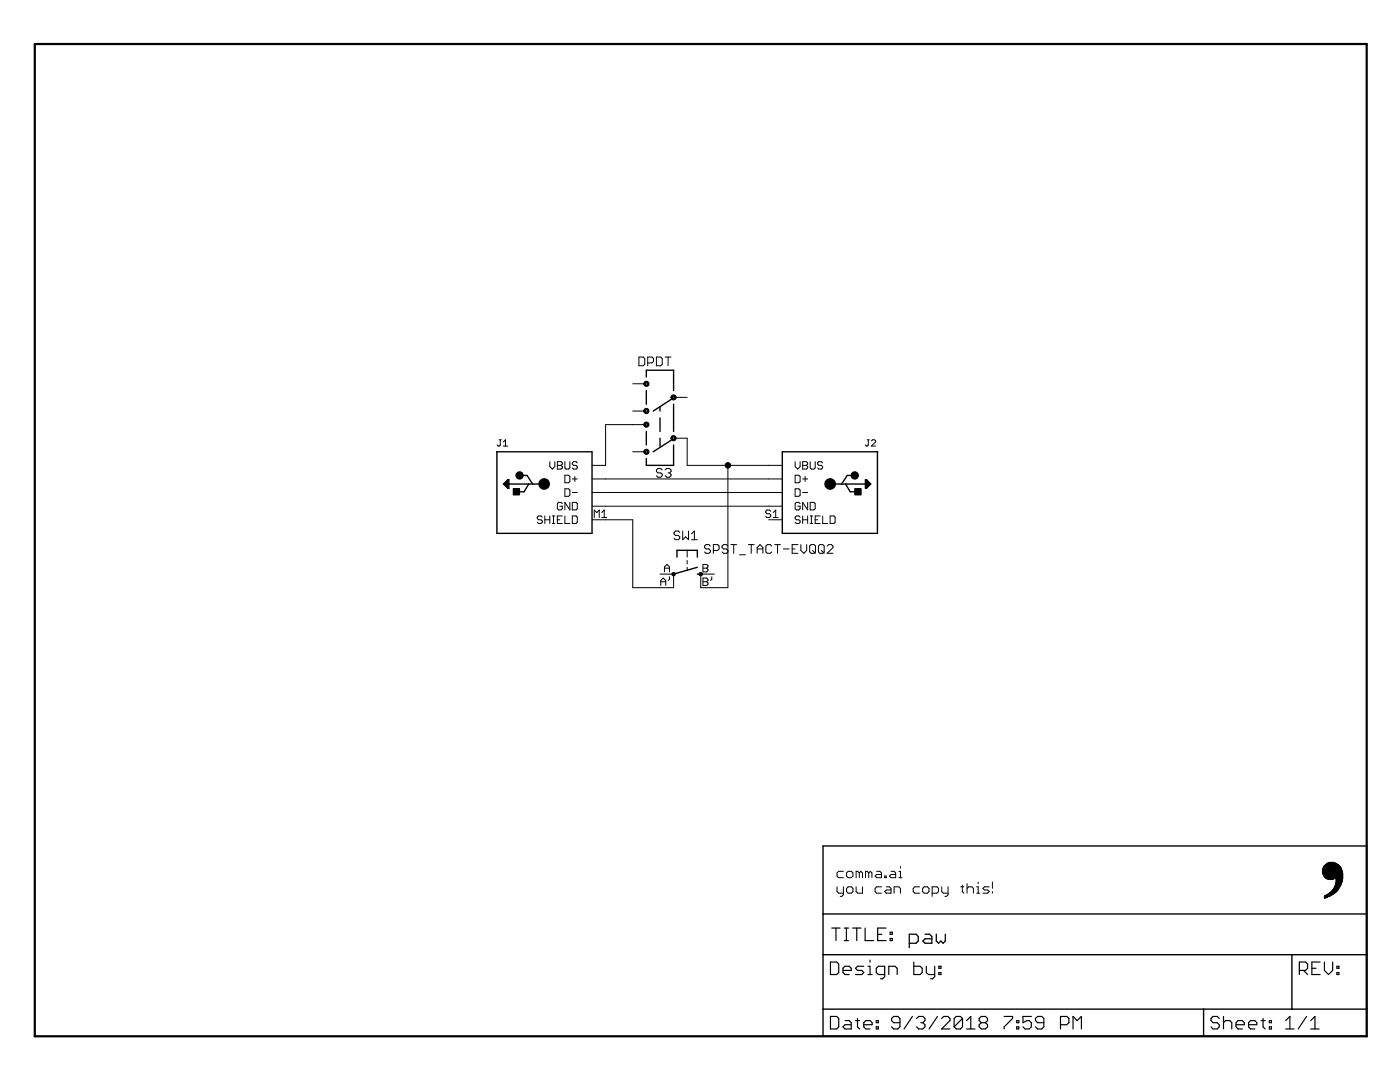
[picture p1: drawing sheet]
<svg xmlns="http://www.w3.org/2000/svg" width="279mm" height="216mm" viewBox="0 0 279 216" stroke-linecap="round" stroke-linejoin="round" font-family="sans-serif">
<g fill="none" stroke="#000" stroke-width=".2">
<path d="M126.3 76.6h2.7M127.5 71.2h.9l.3 .3v1.2l-.3 .3h-.9zM129.3 72.4h.8l.3-.3v-.6l-.3-.3h-.8v1.8M131 71.2h.9l.3 .3v1.2l-.3 .3h-.9zM132.8 71.2h1.1M133.3 71.2v1.8M134.4 79.3h2.7M99.6 87.8h.5M99.8 87.8v1l-.2 .2-.4-.2M100.5 89h.8M100.5 88.2l.4-.4v1.2M109.7 92.1v1l.5 .5 .5-.5v-1"/>
<path d="M111.2 92.1h.8l.2 .3v.2l-.2 .3 .2 .2v.3l-.2 .2h-.8zM111.2 92.9h.8M112.7 94.8h.8l.2 .3v1l-.2 .2h-.8zM112.7 97.5h.8l.2 .3v1l-.2 .2h-.8zM112.7 92.1v1.3l.3 .2h.5l.2-.2v-1.3M114.2 95.6h1M114.2 98.3h1M114.7 95.1v1M115.2 92.4l-.2-.3h-.5l-.3 .3v.2l.3 .3h.5l.2 .2v.3l-.2 .2h-.5l-.3-.2M118.2 95.6h37.9M118.2 98.3h37.9M126.3 90.1h2.7"/>
<path d="M126.3 82h2.7M129 84.7h-8.1v8.2h-2.7M132.2 93.8l-.3-.3h-.6l-.3 .3v.3l.3 .3h.6l.3 .2v.3l-.3 .3h-.6l-.3-.3M132.8 93.8l.3-.3h.5l.3 .3v.3l-.3 .3M133.3 94.4h.3M133.6 94.4l.3 .2v.3l-.3 .3h-.5l-.3-.3M134.4 87.4h2.7v5.5h19M145.3 92.9v24.4h-5.5v-2.7h2.8M158.7 92.1v1l.5 .5 .5-.5v-1M158.7 94.8h.7l.3 .3v1l-.3 .2h-.7zM158.7 97.5h.7l.3 .3v1l-.3 .2h-.7zM160.2 95.6h1"/>
<path d="M160.2 98.3h1M160.2 92.1h.7l.3 .3v.2l-.3 .3 .3 .2v.3l-.3 .2h-.7zM160.2 92.9h.7M160.7 95.1v1M161.7 92.1v1.3l.2 .2h.5l.3-.2v-1.3M164.2 92.4l-.3-.3h-.5l-.2 .3v.2l.2 .3h.5l.3 .2v.3l-.3 .2h-.5l-.2-.2M173.1 87.8h.4M173.3 87.8v1l-.2 .2-.4-.2M173.9 88l.2-.2h.4l.3 .2v.2l-.9 .8h.9M108.2 103.2l-.2-.2h-.5l-.3 .2v.3l.3 .2h.5l.2 .2v.3l-.2 .3h-.5l-.3-.3M108.7 103.7h1M108.7 103v1.5"/>
<path d="M109.7 103v1.5M110.2 103h.5M110.2 104.5h.5M110.5 103v1.5M111.2 103.7h.5M112.2 100.5l-.2-.3h-.5l-.3 .3v1l.3 .2h.5l.2-.2v-.5h-.5M112.2 103h-1v1.5h1M112.7 103v1.5h1M113.7 100.2v1.5l-1-1.5v1.5M114.2 100.2h.8l.2 .3v1l-.2 .2h-.8zM114.2 103h.8l.2 .2v1l-.2 .3h-.8zM118.2 101h37.9"/>
<path d="M118.2 103.7h8.1v13.6h8.1v-2.7h-2.7M118.6 103.3v-1.5l.5 .5 .5-.5v1.5M120.1 103.3h1M120.1 102.3l.5-.5v1.5M131.9 116.1h1M131.9 116.8v-1l.5-.5 .5 .5v1M132.6 114.1v-1l.5-.5 .5 .5v1M132.6 113.4h1M133.6 115.1v.5l-.2 .2M135.7 106.3l-.3-.3h-.6l-.3 .3v.2l.3 .3h.6l.3 .3v.3l-.3 .3h-.6l-.3-.3M136.2 106v1.7l.6-.6 .6 .6v-1.7M137.1 109.8v1.4"/>
<path d="M137.1 111.8v.7M137.1 113.2v.7M138 107.7h1.2M138 106.5l.6-.5v1.7M140.3 113.4h.7M140.3 112.6h.7l.3 .3v.2l-.3 .3 .3 .2v.3l-.3 .2h-.7zM140.3 115.3h.7l.3 .3v.2l-.3 .3 .3 .2v.3l-.3 .2h-.7zM140.3 116.1h.7M141.8 109l-.3-.3h-.6l-.3 .3v.3l.3 .2h.6l.3 .3v.3l-.3 .3h-.6l-.3-.3M142 115.1v.5l-.2 .2M142.4 109.8h.8l.3-.3v-.5l-.3-.3h-.8v1.7M144.1 110.1l.3 .3h.6l.3-.3"/>
<path d="M145.3 109l-.3-.3h-.6l-.3 .3v.3l.3 .2h.6l.3 .3M145.9 108.7h1.1M146.4 108.7v1.7M147.6 110.7h1.2M149.4 108.7h1.1M149.9 108.7v1.7M151.1 109.5h1.2M151.1 110.4v-1.1l.6-.6 .6 .6v1.1M153.4 103.7h2.7M153.8 102l-.2-.2h-.5l-.3 .2v.3l.3 .2h.5l.2 .3v.2l-.2 .3h-.5l-.3-.3M154 109l-.3-.3h-.6l-.3 .3v1.1l.3 .3h.6l.3-.3M154.3 103.3h1"/>
<path d="M154.3 102.3l.5-.5v1.5M154.6 108.7h1.1M155.2 108.7v1.7M156.3 109.5h1.2M158.1 109.5h.6M159.3 108.7h-1.2v1.7h1.2M159.7 103.2l-.3-.2h-.5l-.2 .2v.3l.2 .2h.5l.3 .2v.3l-.3 .3h-.5l-.2-.3M159.7 100.5l-.3-.3h-.5l-.2 .3v1l.2 .2h.5l.3-.2v-.5h-.5M159.8 108.7v1.1l.6 .6 .6-.6v-1.1M160.2 103v1.5M160.2 103.7h1M161.2 100.2v1.5l-1-1.5v1.5"/>
<path d="M161.2 103v1.5M161.7 100.2h.7l.3 .3v1l-.3 .2h-.7zM161.7 103h.5M161.7 104.5h.5M161.9 108.7h.6l.3 .3v1.1l-.3 .3h-.6l-.3-.3v-1.1zM161.9 103v1.5M162.2 109.8l.6 .6M162.7 103.7h.5M163.6 108.7h.6l.3 .3v1.1l-.3 .3h-.6l-.3-.3v-1.1zM163.7 103h-1v1.5h1M163.9 109.8l.6 .6M164.2 103v1.5h1"/>
<path d="M165.1 109l.3-.3h.5l.3 .3v.3l-1.1 1.1h1.1M165.7 103h.7l.3 .2v1l-.3 .3h-.7zM167 177v.9l.4 .3h.9M168.3 173.9h-.9l-.4 .3v.6l.4 .3h.9M168.3 177v1.5l-.3 .4h-.3M169 177.3l.3-.3h.6l.3 .3v.6l-.3 .3h-.6l-.3-.3zM169.3 173.9h.6l.3 .3v.6l-.3 .3h-.6l-.3-.3v-.6zM170.9 177v.9l.3 .3h.9v-1.2M171.5 174.2l-.3-.3h-.3v1.2M171.5 174.2v.9M171.5 174.2l.3-.3 .3 .3v.9M173.4 174.2l-.3-.3h-.4v1.2"/>
<path d="M173.4 174.2v.9M173.4 174.2l.3-.3 .3 .3v.9M175 173.9h.6l.3 .3v.9h-.9l-.4-.3 .4-.3h.9M175.9 177h-.9l-.4 .3v.6l.4 .3h.9M176.6 174.8h.3v.3h-.3zM176.9 177h.6l.3 .3v.9h-.9l-.3-.3 .3-.3h.9M177.8 173.9h.6l.4 .3v.9h-1l-.3-.3 .3-.3h1M178.4 178.2v-1.2h1l.3 .3v.9M179.4 173.9h.3v1.2M179.4 175.1h.6M179.7 172.9v.3M183.5 177h-.9l-.4 .3v.6l.4 .3h.9"/>
<path d="M184.1 177.3l.3-.3h.7l.3 .3v.6l-.3 .3h-.7l-.3-.3zM186 178.2h1l.3-.3v-.6l-.3-.3h-1v1.9M187.9 177v.9l.4 .3h.9M189.2 177v1.5l-.3 .4h-.3M191.7 177h.7M192 176.6v1.3l.4 .3M193 177.3l.3-.3h.7l.3 .3v.9M193 176.3v1.9M194.9 178.2h.6M194.9 177h.3v1.2M195.2 176v.3M197.4 177h-.9l-.3 .3 .3 .3h.6l.3 .3-.3 .3h-.9"/>
<path d="M198.1 176v1.3M198.1 177.9v.3"/>
</g>
<g fill="none" stroke="#000" stroke-width=".28">
<path d="M129 75.2v-1.3h5.4v4M129 77.9v2.8M134.2 79.6l-3.8 2.4M99.1 90.1h19.1v16.3h-19v-16.3M100.7 96.6l.4-.4v.8l-.2-.4M101.3 95.7h.3v1.7h-.3l-.8-.8zM101.3 95.7v1.5M101.6 96.6h7M104.1 94.9h1.1l1.1 1.7M105.5 96.6l-.9 1.5h-1.3M129 86.1v2.7M131.7 81.2v.8"/>
<path d="M131.7 83.4v2.7M131.7 87.4v1.7M134.2 87.7l-3.8 2.4M134.4 88.8v4.1h-5.4v-1.4M134.4 80.7v5.4M165.7 96.6h7M168.8 96.6l.9 1.5h1.3M170.2 94.9h-1.1l-1.1 1.7M172.7 95.7h.2l.9 .9-.9 .8h-.2zM172.9 95.7v1.5M173.4 96.6l-.3 .4v-.8l.5 .4M175.1 90.1v16.3h-19v-16.3h19.1"/>
<path d="M135.1 111.2v-1.4h4.1v1.4M139.2 114.6h.6M139.2 113.2l-4.8 1.4M164.3 168.8h108.5v38h-108.5zM164.3 190.5h108.5M164.3 182.4h108.5M257.8 190.5v10.9M164.3 201.4h108.5M240.2 201.4v5.4"/>
</g>
<g fill="#000" stroke="#000" stroke-width=".2">
<path d="M128.7 76.2a.52 .52 0 0 1 .8 .2 .52 .52 0 0 1-.4 .7 .52 .52 0 0 1-.6-.5h.3a.25 .25 0 0 1 .3-.2 .25 .25 0 0 1 .1 .4 .25 .25 0 0 1-.4-.1l-.3-.1z" fill-rule="evenodd"/>
<path d="M134.1 78.9a.52 .52 0 0 1 .8 .2 .52 .52 0 0 1-.4 .7 .52 .52 0 0 1-.6-.5h.3a.25 .25 0 0 1 .3-.2 .25 .25 0 0 1 .1 .4 .25 .25 0 0 1-.4-.1v-.1h-.3z" fill-rule="evenodd"/>
<path d="M128.7 89.7a.52 .52 0 0 1 .8 .2 .52 .52 0 0 1-.4 .8 .52 .52 0 0 1-.6-.6h.3a.25 .25 0 0 1 .3-.2 .25 .25 0 0 1 .1 .4 .25 .25 0 0 1-.4 0l-.3-.2z" fill-rule="evenodd"/>
<path d="M128.7 84.3a.52 .52 0 0 1 .8 .2 .52 .52 0 0 1-.4 .7 .52 .52 0 0 1-.6-.5h.3a.25 .25 0 0 1 .3-.2 .25 .25 0 0 1 .1 .4 .25 .25 0 0 1-.4-.1l-.3-.1z" fill-rule="evenodd"/>
<path d="M128.7 81.6a.52 .52 0 0 1 .8 .2 .52 .52 0 0 1-.4 .7 .52 .52 0 0 1-.6-.5h.3a.25 .25 0 0 1 .3-.2 .25 .25 0 0 1 .1 .4 .25 .25 0 0 1-.4-.1l-.3-.1z" fill-rule="evenodd"/>
<path d="M134.1 87a.52 .52 0 0 1 .8 .2 .52 .52 0 0 1-.4 .8 .52 .52 0 0 1-.6-.6h.3a.25 .25 0 0 1 .3-.2 .25 .25 0 0 1 .1 .4 .25 .25 0 0 1-.4-.1l-.3-.1z" fill-rule="evenodd"/>
<circle cx="103.7" cy="94.9" r=".75"/>
<circle cx="108.6" cy="96.6" r="1.07"/>
<circle cx="145.3" cy="92.9" r=".55"/>
<circle cx="165.7" cy="96.6" r="1.06"/>
<circle cx="170.6" cy="94.9" r=".75"/>
<circle cx="134.4" cy="114.6" r=".35"/>
<circle cx="139.8" cy="114.6" r=".35"/>
</g>
<g fill="#000" stroke="#000" stroke-width=".2">
<path d="M102.4 97.5h1.3v1.3h-1.3zM170.6 97.5h1.3v1.3h-1.3zM264 174.3l4 .1zM264 174.3h4zM264 174.2l4 .1zM264 174.1l3.9 .1zM264 174l3.9 .1zM264 173.9l3.9 .1zM264 173.9h3.9zM264 173.8l3.9 .1zM264 173.7l3.8 .1zM264 173.6l3.8 .1z"/>
<path d="M264 173.5l3.8 .1zM264 173.5h3.7zM264 173.4l3.7 .1zM264 173.3l3.7 .1zM264.1 173.2l3.5 .1zM264.1 173.1l3.6 .1zM264.1 174.5l3.9 .1zM264.1 174.4l3.9 .1zM264.1 173.1h3.5zM264.1 173l3.4 .1zM264.2 174.7l3.8 .1zM264.2 174.6l3.8 .1z"/>
<path d="M264.2 172.9l3.3 .1zM264.2 172.8l3.2 .1zM264.2 174.8l3.8 .1zM264.2 174.8h3.8zM264.3 179.2h.2zM264.3 179.1l.4 .1zM264.3 179l.6 .1zM264.3 178.9l.7 .1zM264.3 178.8l1 .1zM264.3 178.8h1.2zM264.3 174.9l3.6 .1zM264.3 172.7l3 .1z"/>
<path d="M264.4 175l3.6 .1zM264.4 172.6l2.8 .1zM264.5 175.1l3.5 .1zM264.5 178.7l1.1 .1zM264.5 172.6h2.6zM264.5 175.2h3.5zM264.5 172.5l2.5 .1zM264.6 178.6l1.1 .1zM264.7 172.4l2.2 .1zM264.7 172.3l2 .1zM264.8 178.5l1.1 .1zM264.8 175.3l.1 .1z"/>
<path d="M264.8 175.2l1.6 .1zM264.9 178.4l1.1 .1zM264.9 172.2l1.8 .1zM265 175.3l1.2 .1zM265 172.1l1.4 .1zM265 178.3l1.1 .1zM265 175.4l1 .1zM265.2 178.3l1.1 .1zM265.3 178.2l1 .1zM265.4 178.1l1.1 .1zM265.4 172.1h.8zM265.5 178l1.1 .1z"/>
<path d="M265.6 177.9l1.1 .1zM265.7 177.8l1 .1zM265.8 177.8h1zM265.9 177.7l1 .1zM265.9 177.6l1.1 .1zM265.9 177.5l1.1 .1zM266 177.4l1.1 .1zM266.2 177.4h.9zM266.2 177.3l.9 .1zM266.2 177.2l.9 .1zM266.3 177l1 .1zM266.3 177.1l1 .1z"/>
<path d="M266.3 177h1.1zM266.3 176.9l1.1 .1zM266.4 176.8l1 .1zM266.4 176.7l1.2 .1zM266.5 175.2l1.5 .1zM266.5 176.6l1 .1zM266.5 176.6h1.1zM266.5 176.5l1.2 .1zM266.6 176.1h1.2zM266.6 175.3l1.4 .1zM266.6 176.4l1.1 .1zM266.6 176.3l1.1 .1z"/>
<path d="M266.6 176.2l1.1 .1zM266.6 176.1l1.1 .1zM266.7 176l1.1 .1zM266.7 175.9l1.1 .1zM266.7 175.8l1.2 .1zM266.7 175.7l1.2 .1zM266.7 175.7h1.2zM266.7 175.6l1.2 .1zM266.7 175.5l1.2 .1zM266.7 175.4l1.2 .1z"/>
</g>
<path d="M6.9 8.8h265.9v198h-265.9z" fill="none" stroke="#000" stroke-width=".44"/>
<g fill="none" stroke="#000" stroke-width=".23">
<path d="M165.7 192h1.3l.4 .4v1.7l-.4 .4h-1.3zM166 185.2h1.7M166.8 185.2v2.5M168.2 193.6h1.7v-.4l-.4-.4h-.9l-.4 .4v.9l.4 .4h.9M168.5 185.2h.8M168.5 187.7h.8M168.9 185.2v2.5M170.2 185.2h1.6M171 185.2v2.5M172.4 192.8h-1.3l-.4 .4 .4 .4h.9l.4 .5-.4 .4h-1.3M172.7 185.2v2.5h1.6M173.2 194.5h.9"/>
<path d="M173.2 192.8h.4v1.7M173.6 191.6v.4M175.2 186.4h.8M176.6 194.5h-1.3l-.4-.4v-.9l.4-.4h1.3v2.1l-.5 .4h-.4M176.8 185.2h-1.6v2.5h1.6M177.4 194.5v-1.7h1.2l.4 .4v1.3M177.7 187.3h.4v.4h-.4zM177.7 186h.4v.4h-.4zM182.4 192v2.5h1.2l.4-.4v-.9l-.4-.4h-1.2M184.9 192.8v1.3l.4 .4h1.2M186.5 192.8v2.1l-.4 .4h-.4M187.4 194.1h.4v.4h-.4z"/>
<path d="M187.4 192.8h.4v.4h-.4zM259.3 193.6h1.3l.4-.4v-.8l-.4-.4h-1.3v2.5M260.1 193.6l.9 .9M261.8 193.2h.8M263.5 192h-1.7v2.5h1.7M264.3 192v1.6l.8 .9 .9-.9v-1.6M266.8 194.1h.4v.4h-.4zM266.8 192.8h.4v.4h-.4zM165.7 202.8h1.3l.4 .4v1.7l-.4 .4h-1.3zM168.6 203.6h.9l.4 .5v1.2h-1.3l-.4-.4 .4-.4h1.3M170.7 203.6h.9M171.1 203.2v1.7l.5 .4"/>
<path d="M172.4 204.5h1.7v-.4l-.5-.5h-.8l-.4 .5v.8l.4 .4h.8M174.9 204.9h.4v.4h-.4zM174.9 203.6h.4v.5h-.4zM179.6 204.1h-1.2l-.5-.5v-.4l.5-.4h.8l.4 .4v1.7l-.4 .4h-.8l-.5-.4M182.1 202.8l-1.7 2.5M182.9 203.2l.4-.4h.9l.4 .4v.4l-.4 .5M183.8 204.1h.4M184.2 204.1l.4 .4v.4l-.4 .4h-.9l-.4-.4M187.1 202.8l-1.7 2.5M187.9 203.2l.4-.4h.9l.4 .4v.4l-1.7 1.7h1.7M192.1 203.2v1.7l-.4 .4h-.9l-.4-.4M192.1 203.2l-.4-.4h-.9l-.4 .4v1.7"/>
<path d="M192.1 203.2l-1.7 1.7M192.9 205.3h1.7M192.9 203.6l.8-.8v2.5M195.8 204.1l-.4 .4v.4l.4 .4h.9l.4-.4v-.4l-.4-.4M195.8 204.1l-.4-.5v-.4l.4-.4h.9l.4 .4v.4l-.4 .5M195.8 204.1h.9M200.4 202.8h1.7v.4l-1.7 1.7v.4M202.9 204.9h.4v.4h-.4zM202.9 203.6h.4v.5h-.4zM205.8 202.8h-1.6v1.3l.8-.5h.4l.4 .5v.8l-.4 .4h-.8l-.4-.4M208.3 204.1h-1.2l-.4-.5v-.4l.4-.4h.8l.4 .4v1.7l-.4 .4h-.8l-.4-.4M211.6 204.5h1.3l.4-.4v-.9l-.4-.4h-1.3v2.5"/>
<path d="M214.1 205.3v-2.5l.9 .8 .8-.8v2.5M243.3 203.2l-.4-.4h-.8l-.4 .4v.4l.4 .5h.8l.4 .4v.4l-.4 .4h-.8l-.4-.4M244.2 204.1l.4-.5h.8l.4 .5v1.2M244.2 202.8v2.5M246.7 204.5h1.6v-.4l-.4-.5h-.8l-.4 .5v.8l.4 .4h.8M249.2 204.5h1.6v-.4l-.4-.5h-.8l-.4 .5v.8l.4 .4h.8M251.7 203.6h.8M252.1 203.2v1.7l.4 .4M253.3 204.9h.4v.4h-.4zM253.3 203.6h.4v.5h-.4zM256.6 205.3h1.7M256.6 203.6l.8-.8v2.5"/>
<path d="M260.8 202.8l-1.7 2.5M261.6 205.3h1.6M261.6 203.6l.8-.8v2.5"/>
</g>
<path d="M181.5 188.2h1.3l.5-.4v-.9l-.5-.5h-1.3v2.7M184.6 186.4h.9l.5 .5v1.3h-1.4l-.4-.4 .4-.5h1.4M186.9 186.4v1.4l.4 .4 .5-.4 .4 .4 .5-.4v-1.4" fill="none" stroke="#000" stroke-width=".25"/>
</svg>
